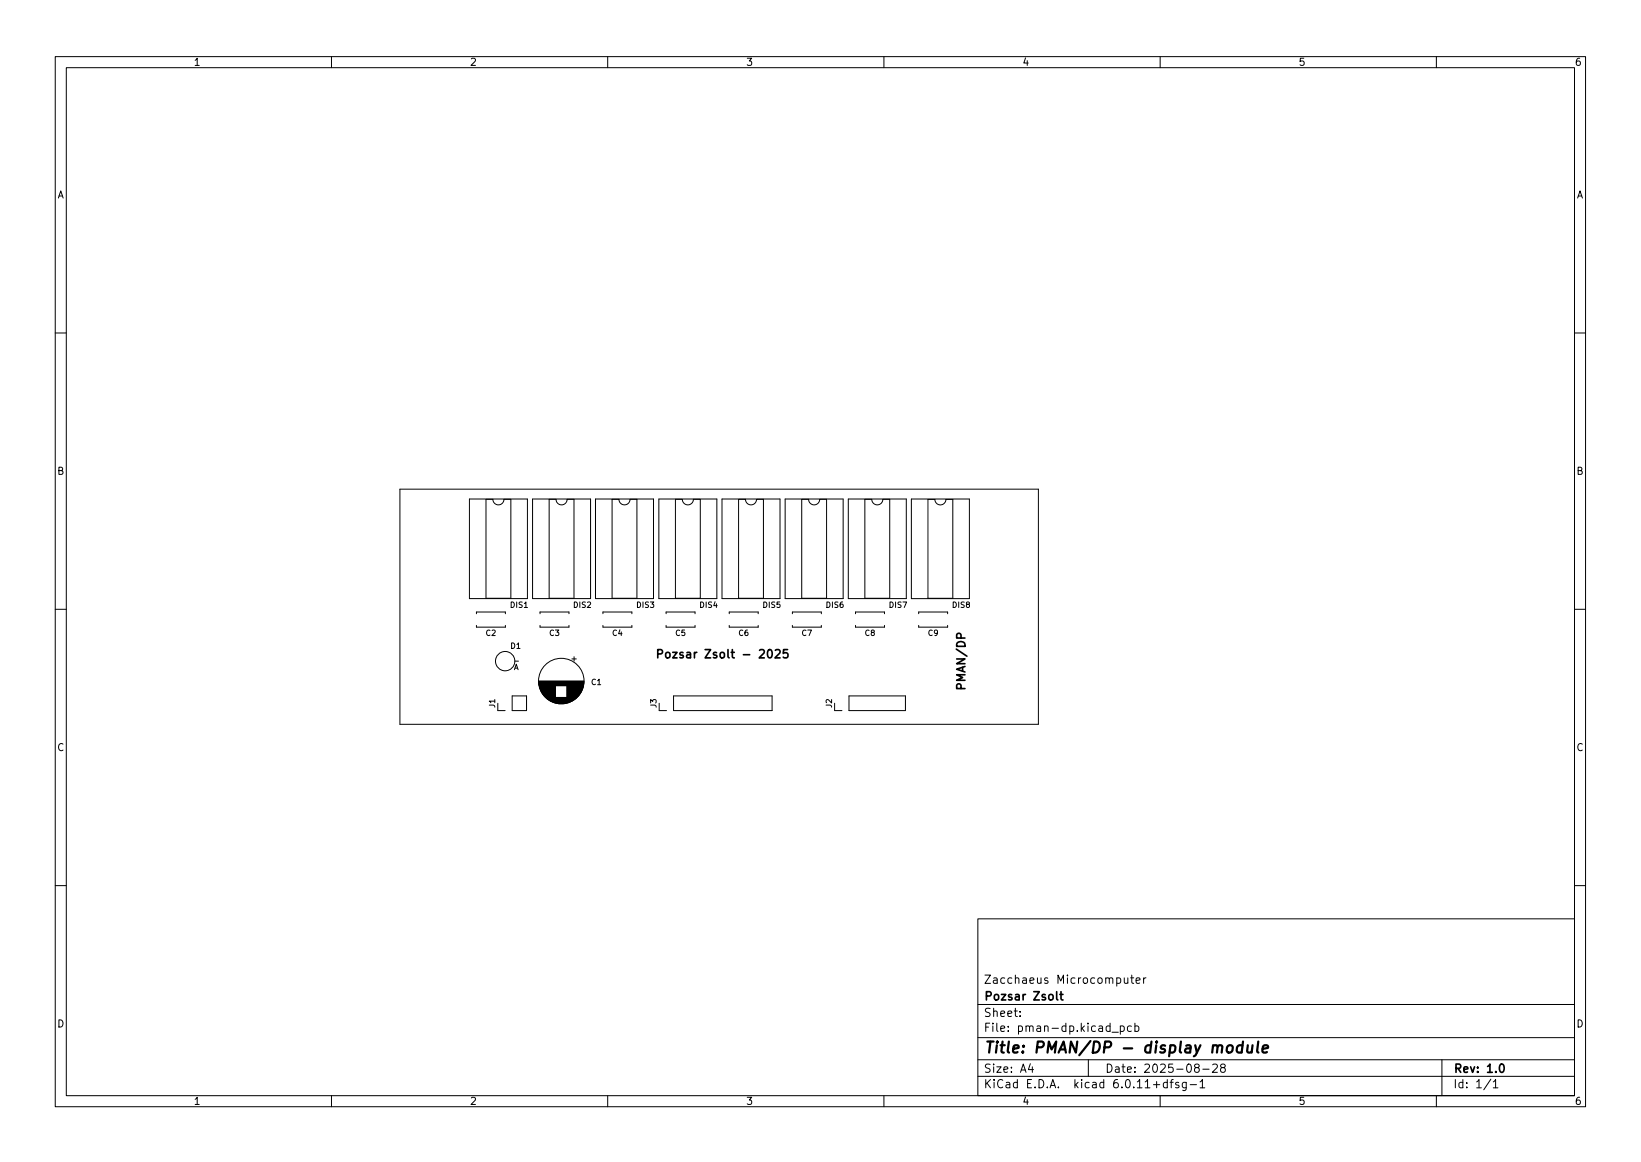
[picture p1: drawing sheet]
<svg xmlns="http://www.w3.org/2000/svg" width="297mm" height="210mm" viewBox="0 0 297 210" stroke-linecap="round" stroke-linejoin="round" font-family="sans-serif">
<defs><g id="words">
<g font-size="2.8">
<text x="178" y="191.2">Title:</text>
<text x="187.3" y="191.2">PMAN/DP</text>
<text x="203.4" y="191.2">-</text>
<text x="207.8" y="191.2">display</text>
<text x="220.3" y="191.2">module</text>
</g>
<text font-size="2.1" fill="#fff" x="118.6" y="119.6">Pozsar</text>
<g font-size="2.1">
<text x="127.6" y="119.6">Zsolt</text>
<text x="134.7" y="119.6">-</text>
<text x="138" y="119.6">2025</text>
<text x="175.2" y="125.1" transform="rotate(-90 175.2 125.1)">PMAN/DP</text>
<text x="178" y="178.5">Zacchaeus</text>
<text x="191.2" y="178.5">Microcomputer</text>
<text x="178" y="184.5">Sheet:</text>
<text x="178" y="181.5">Pozsar</text>
<text x="187" y="181.5">Zsolt</text>
<text x="178" y="187.2">File:</text>
<text x="184.4" y="187.2">pman-dp.kicad_pcb</text>
<text x="178" y="197.4">KiCad</text>
<text x="178" y="194.6">Size:</text>
<text x="184.7" y="194.6">A4</text>
<text x="185.7" y="197.4">E.D.A.</text>
<text x="194.6" y="197.4">kicad</text>
<text x="200" y="194.6">Date:</text>
<text x="201.8" y="197.4">6.0.11+dfsg-1</text>
<text x="207" y="194.6">2025-08-28</text>
<text x="263" y="194.6">Rev:</text>
<text x="263" y="197.4">Id:</text>
<text x="267.1" y="197.4">1/1</text>
<text x="269.1" y="194.6">1.0</text>
</g>
<g font-size="1.8">
<text x="35" y="12.3">1</text>
<text x="85" y="12.3">2</text>
<text x="135" y="12.3">3</text>
<text x="185" y="12.3">4</text>
<text x="235" y="12.3">5</text>
<text x="285" y="12.3">6</text>
<text x="10.4" y="36.3">A</text>
<text x="285.4" y="36.3">A</text>
<text x="10.3" y="86.3">B</text>
<text x="285.3" y="86.3">B</text>
<text x="10.3" y="136.3">C</text>
<text x="285.3" y="136.3">C</text>
<text x="10.3" y="186.3">D</text>
<text x="285.3" y="186.3">D</text>
<text x="35" y="200.3">1</text>
<text x="85" y="200.3">2</text>
<text x="135" y="200.3">3</text>
<text x="185" y="200.3">4</text>
<text x="235" y="200.3">5</text>
<text x="285" y="200.3">6</text>
</g>
<g font-size="1.4">
<text x="92.2" y="110.3">DIS1</text>
<text x="103.6" y="110.3">DIS2</text>
<text x="115.1" y="110.3">DIS3</text>
<text x="126.5" y="110.3">DIS4</text>
<text x="137.9" y="110.3">DIS5</text>
<text x="149.4" y="110.3">DIS6</text>
<text x="160.8" y="110.3">DIS7</text>
<text x="172.2" y="110.3">DIS8</text>
<text x="87.8" y="115.4">C2</text>
<text x="92.3" y="117.7">D1</text>
<text x="99.3" y="115.4">C3</text>
<text x="110.7" y="115.4">C4</text>
<text x="122.1" y="115.4">C5</text>
<text x="133.6" y="115.4">C6</text>
<text x="145" y="115.4">C7</text>
<text x="156.4" y="115.4">C8</text>
<text x="167.9" y="115.4">C9</text>
<text x="92.9" y="121.5">A</text>
<text x="106.9" y="124.2">C1</text>
<text x="89.9" y="128.2" transform="rotate(-90 89.9 128.2)">J1</text>
<text x="119.1" y="128.2" transform="rotate(-90 119.1 128.2)">J3</text>
<text x="150.9" y="128.2" transform="rotate(-90 150.9 128.2)">J2</text>
</g>
</g></defs>
<g fill="none" stroke="#000" stroke-width=".18">
<path d="M10 10.2h277v190.1h-277zM12 12.2h273v186.1h-273zM60 10.2v2M110 10.2v2M160 10.2v2M210 10.2v2M260 10.2v2M10 60.2h2M285 60.2h2M72.4 88.5h115.6v42.6h-115.6zM85 90.3h10.5v18h-10.5zM88 90.4h1.2a1 1 0 0 0 1 1 1 1 0 0 0 1-1h1.3v17.9h-4.5z"/>
<path d="M96.4 90.3h10.5v18h-10.5zM99.4 90.4h1.3a1 1 0 0 0 1 1 1 1 0 0 0 1-1h1.2v17.9h-4.5zM107.8 90.3h10.5v18h-10.5zM110.8 90.4h1.2a1 1 0 0 0 1 1 1 1 0 0 0 1-1h1.3v17.9h-4.5zM119.3 90.3h10.5v18h-10.5zM122.3 90.4h1.2a1 1 0 0 0 1 1 1 1 0 0 0 1-1h1.3v17.9h-4.5zM130.7 90.3h10.5v18h-10.5zM133.7 90.4h1.2a1 1 0 0 0 1 1 1 1 0 0 0 1-1h1.3v17.9h-4.5zM142.1 90.3h10.5v18h-10.5zM145.1 90.4h1.3a1 1 0 0 0 1 1 1 1 0 0 0 1-1h1.2v17.9h-4.5zM153.6 90.3h10.4v18h-10.4zM156.6 90.4h1.2a1 1 0 0 0 1 1 1 1 0 0 0 1-1h1.2v17.9h-4.4z"/>
<path d="M165 90.3h10.5v18h-10.5zM168 90.4h1.2a1 1 0 0 0 1 1 1 1 0 0 0 1-1h1.3v17.9h-4.5zM10 110.2h2M86.2 111.1v-.4h5.3v.4M86.2 113.2v.3h5.3v-.3M93.2 119.6h.6M97.8 113.2v.3h5.2v-.3M97.8 111.1v-.4h5.2v.4M103.5 119.2h.8M103.9 118.8v.8M109.1 113.2v.3h5.3v-.3M109.1 111.1v-.4h5.3v.4"/>
<path d="M120.6 113.2v.3h5.2v-.3M120.6 111.1v-.4h5.2v.4M132 113.2v.3h5.2v-.3M132 111.1v-.4h5.2v.4M143.4 113.2v.3h5.3v-.3M143.4 111.1v-.4h5.3v.4M154.9 113.2v.3h5.2v-.3M154.9 111.1v-.4h5.2v.4M166.3 113.2v.3h5.2v-.3M166.3 111.1v-.4h5.2v.4M285 110.2h2M90.1 128.6h1.3"/>
<path d="M92.7 125.9h2.6v2.7h-2.6zM97.5 123.3h8.2M97.5 123.2h8.2M97.5 123.4h8.2M97.5 123.5h8.2M97.5 123.6h8.2M97.5 123.7h8.2M97.6 123.8h8M97.6 123.9h8M97.6 124h8M97.6 124.1h8M97.6 124.1h3"/>
<path d="M97.6 124.2h3M97.7 124.3h2.9M97.7 124.4h2.9M97.7 124.5h2.9M97.7 124.6h2.9M97.8 124.6h2.8M97.8 124.7h2.8M97.8 124.8h2.8M97.9 124.9h2.7M97.9 125h2.7M98 125.1h2.6M98 125.2h2.6"/>
<path d="M98.1 125.3h2.5M98.1 125.4h2.5M98.2 125.4h2.4M98.2 125.5h2.4M98.2 125.6h2.4M98.3 125.6h2.3M98.3 125.7h2.3M98.4 125.7h2.2M98.4 125.8h2.2M98.5 125.9h2.1M98.6 126h2M98.7 126.1h1.9"/>
<path d="M98.7 126.2h1.9M98.8 126.2h5.6M98.9 126.3h5.4M98.9 126.4h5.4M99 126.4h5.2M99.1 126.5h5M99.2 126.6h4.8M99.3 126.6h4.6M99.4 126.7h4.4M99.5 126.8h4.2M99.6 126.8h4M99.7 126.9h3.8"/>
<path d="M99.8 126.9h3.6M99.9 127h3.4M100 127h3.2M100.1 127.1h3M100.3 127.1h2.6M100.4 127.2h2.4M100.5 127.2h2.2M100.7 127.2h1.8M100.8 127.3h1.6M101.1 127.3h1M102.6 126h2M102.6 125.9h2.1"/>
<path d="M102.6 125.1h2.6M102.6 124.8h2.8M102.6 126.1h1.9M102.6 125.7h2.3M102.6 124.9h2.7M102.6 125.5h2.4M102.6 124.6h2.8M102.6 125.8h2.2M102.6 124.5h2.9M102.6 124.3h2.9M102.6 124.2h3M102.6 124.7h2.8"/>
<path d="M102.6 126.2h1.9M102.6 125.7h2.2M102.6 124.4h2.9M102.6 124.1h3M102.6 125h2.7M102.6 125.4h2.5M102.6 125.6h2.4M102.6 125.2h2.6M102.6 125.4h2.4M102.6 125.3h2.5M104.7 125.9l-2.1 .1M104.9 125.6h-2.3"/>
<path d="M105.2 125.2l-2.6 .1M105.3 124.9l-2.7 .1M105.5 124.6h-2.9M105.6 124.2h-3M119.3 128.6h1.3M121.9 125.9h17.9v2.7h-17.9zM151.1 128.6h1.3M153.7 125.9h10.2v2.7h-10.2zM10 160.2h2M177 166.3h108v32h-108zM189.6 177l-.3-.1-.2 .2v.3l.5 .1v.4h-.5M205.6 177.4l.8-.1-.1-.3-.4-.1-.3 .2 .1 .8h.6"/>
<path d="M207 176.9v1M207.4 176.9l-.3 .1-.1 .2M285 160.2h2M60 198.3v2M110 198.3v2M160 198.3v2M177 194.8h108M177 191.8h108M177 187.8h108M177 181.8h108M182.5 186.5v.1M182.5 185.7v.1"/>
<path d="M184.6 183.8v.1M184.6 183v.1M197 191.8v3M202.8 185.7l.4-.1 .3 .3v.4l-.1 .3h-.6M204.8 185.7l-.4-.1-.3 .3v.4l.1 .3h.6M205.4 185.7l.5-.1 .2 .3v.4l-.1 .3h-.6M205.4 185.1v1.5M210 198.3v2M215.4 196.3h1.2M217.2 195.8l.4-.5v1.5M217.2 196.8h.9M217.7 193.5h1.2"/>
<path d="M219.5 192.7l.6-.2 .2 .2 .1 .3-1 1h1M221.2 193.2l-.3-.3 .1-.2 .2-.2 .4 .1 .2 .2-.1 .2-.6 .2-.2 .3 .1 .4 .2 .1h.3l.3-.3-.1-.4-.2-.1M260 198.3v2M261 191.8v6.5M270.3 195.8l.4-.5v1.5M270.3 196.8h.8"/>
<circle cx="91.4" cy="119.6" r="1.75"/>
<circle cx="101.6" cy="123.2" r="4.1"/>
</g>
<path d="M219.6 189.1l-.2 1.4" fill="none" stroke="#000" stroke-width=".4"/>
<path d="M126.1 118l-.3 .1-.1 .2M174 115.4l-.1-.7-.2-.1-.4 .1-.1 .2v.5h1.5M185.6 179.9l-.3 .1-.1 .2" fill="none" stroke="#000" stroke-width=".3"/>
<g fill="#fff" stroke="#fff" stroke-width=".18">
<circle cx="113" cy="95.5" r=".2"/>
<circle cx="124.5" cy="98" r=".2"/>
<circle cx="88.9" cy="115.8" r=".2"/>
<circle cx="134.6" cy="115.8" r=".2"/>
<circle cx="152.4" cy="115.8" r=".2"/>
<circle cx="123.2" cy="100.6" r=".2"/>
<circle cx="100.3" cy="100.6" r=".2"/>
<circle cx="90.2" cy="100.6" r=".2"/>
<circle cx="111.8" cy="100.6" r=".2"/>
<circle cx="101.6" cy="93" r=".2"/>
<circle cx="158.7" cy="122.2" r=".2"/>
<circle cx="158.7" cy="95.5" r=".2"/>
<circle cx="170.2" cy="123.4" r=".2"/>
<circle cx="170.2" cy="98" r=".2"/>
<circle cx="146" cy="100.6" r=".2"/>
<circle cx="168.9" cy="100.6" r=".2"/>
<circle cx="157.5" cy="100.6" r=".2"/>
<circle cx="135.9" cy="100.6" r=".2"/>
<circle cx="147.3" cy="93" r=".2"/>
<circle cx="146" cy="117.1" r=".2"/>
<circle cx="100.3" cy="117.1" r=".2"/>
<circle cx="154.9" cy="117.1" r=".2"/>
<circle cx="111.8" cy="118.4" r=".2"/>
<circle cx="157.5" cy="118.4" r=".2"/>
<circle cx="160" cy="119.6" r=".2"/>
<circle cx="168.9" cy="119.6" r=".2"/>
<circle cx="91.4" cy="127.2" r=".5"/>
<circle cx="94" cy="127.2" r=".5"/>
<circle cx="97.8" cy="91.7" r=".4"/>
<circle cx="97.8" cy="94.2" r=".4"/>
<circle cx="97.8" cy="96.8" r=".4"/>
<circle cx="97.8" cy="99.3" r=".4"/>
<circle cx="97.8" cy="101.8" r=".4"/>
<circle cx="97.8" cy="104.4" r=".4"/>
<circle cx="97.8" cy="106.9" r=".4"/>
<circle cx="105.5" cy="106.9" r=".4"/>
<circle cx="105.5" cy="104.4" r=".4"/>
<circle cx="105.5" cy="101.8" r=".4"/>
<circle cx="105.5" cy="99.3" r=".4"/>
<circle cx="105.5" cy="96.8" r=".4"/>
<circle cx="105.5" cy="94.2" r=".4"/>
<circle cx="105.5" cy="91.7" r=".4"/>
<circle cx="86.4" cy="112.1" r=".4"/>
<circle cx="91.4" cy="112.1" r=".4"/>
<circle cx="120.7" cy="91.7" r=".4"/>
<circle cx="120.7" cy="94.2" r=".4"/>
<circle cx="120.7" cy="96.8" r=".4"/>
<circle cx="120.7" cy="99.3" r=".4"/>
<circle cx="120.7" cy="101.8" r=".4"/>
<circle cx="120.7" cy="104.4" r=".4"/>
<circle cx="120.7" cy="106.9" r=".4"/>
<circle cx="128.3" cy="106.9" r=".4"/>
<circle cx="128.3" cy="104.4" r=".4"/>
<circle cx="128.3" cy="101.8" r=".4"/>
<circle cx="128.3" cy="99.3" r=".4"/>
<circle cx="128.3" cy="96.8" r=".4"/>
<circle cx="128.3" cy="94.2" r=".4"/>
<circle cx="128.3" cy="91.7" r=".4"/>
<circle cx="86.4" cy="91.7" r=".4"/>
<circle cx="86.4" cy="94.2" r=".4"/>
<circle cx="86.4" cy="96.8" r=".4"/>
<circle cx="86.4" cy="99.3" r=".4"/>
<circle cx="86.4" cy="101.8" r=".4"/>
<circle cx="86.4" cy="104.4" r=".4"/>
<circle cx="86.4" cy="106.9" r=".4"/>
<circle cx="94" cy="106.9" r=".4"/>
<circle cx="94" cy="104.4" r=".4"/>
<circle cx="94" cy="101.8" r=".4"/>
<circle cx="94" cy="99.3" r=".4"/>
<circle cx="94" cy="96.8" r=".4"/>
<circle cx="94" cy="94.2" r=".4"/>
<circle cx="94" cy="91.7" r=".4"/>
<circle cx="143.6" cy="112.1" r=".4"/>
<circle cx="148.6" cy="112.1" r=".4"/>
<circle cx="120.7" cy="112.1" r=".4"/>
<circle cx="125.7" cy="112.1" r=".4"/>
<circle cx="132.1" cy="112.1" r=".4"/>
<circle cx="137.1" cy="112.1" r=".4"/>
<circle cx="120.6" cy="127.2" r=".5"/>
<circle cx="123.2" cy="127.2" r=".5"/>
<circle cx="125.7" cy="127.2" r=".5"/>
<circle cx="128.3" cy="127.2" r=".5"/>
<circle cx="130.8" cy="127.2" r=".5"/>
<circle cx="133.3" cy="127.2" r=".5"/>
<circle cx="135.9" cy="127.2" r=".5"/>
<circle cx="138.4" cy="127.2" r=".5"/>
<circle cx="101.6" cy="121.3" r=".4"/>
<circle cx="101.6" cy="125.1" r=".4"/>
<circle cx="132.1" cy="91.7" r=".4"/>
<circle cx="132.1" cy="94.2" r=".4"/>
<circle cx="132.1" cy="96.8" r=".4"/>
<circle cx="132.1" cy="99.3" r=".4"/>
<circle cx="132.1" cy="101.8" r=".4"/>
<circle cx="132.1" cy="104.4" r=".4"/>
<circle cx="132.1" cy="106.9" r=".4"/>
<circle cx="139.7" cy="106.9" r=".4"/>
<circle cx="139.7" cy="104.4" r=".4"/>
<circle cx="139.7" cy="101.8" r=".4"/>
<circle cx="139.7" cy="99.3" r=".4"/>
<circle cx="139.7" cy="96.8" r=".4"/>
<circle cx="139.7" cy="94.2" r=".4"/>
<circle cx="139.7" cy="91.7" r=".4"/>
<circle cx="166.4" cy="112.1" r=".4"/>
<circle cx="171.4" cy="112.1" r=".4"/>
<circle cx="143.6" cy="91.7" r=".4"/>
<circle cx="143.6" cy="94.2" r=".4"/>
<circle cx="143.6" cy="96.8" r=".4"/>
<circle cx="143.6" cy="99.3" r=".4"/>
<circle cx="143.6" cy="101.8" r=".4"/>
<circle cx="143.6" cy="104.4" r=".4"/>
<circle cx="143.6" cy="106.9" r=".4"/>
<circle cx="151.2" cy="106.9" r=".4"/>
<circle cx="151.2" cy="104.4" r=".4"/>
<circle cx="151.2" cy="101.8" r=".4"/>
<circle cx="151.2" cy="99.3" r=".4"/>
<circle cx="151.2" cy="96.8" r=".4"/>
<circle cx="151.2" cy="94.2" r=".4"/>
<circle cx="151.2" cy="91.7" r=".4"/>
<circle cx="97.9" cy="112.1" r=".4"/>
<circle cx="102.9" cy="112.1" r=".4"/>
<circle cx="109.2" cy="91.7" r=".4"/>
<circle cx="109.2" cy="94.2" r=".4"/>
<circle cx="109.2" cy="96.8" r=".4"/>
<circle cx="109.2" cy="99.3" r=".4"/>
<circle cx="109.2" cy="101.8" r=".4"/>
<circle cx="109.2" cy="104.4" r=".4"/>
<circle cx="109.2" cy="106.9" r=".4"/>
<circle cx="116.9" cy="106.9" r=".4"/>
<circle cx="116.9" cy="104.4" r=".4"/>
<circle cx="116.9" cy="101.8" r=".4"/>
<circle cx="116.9" cy="99.3" r=".4"/>
<circle cx="116.9" cy="96.8" r=".4"/>
<circle cx="116.9" cy="94.2" r=".4"/>
<circle cx="116.9" cy="91.7" r=".4"/>
<circle cx="166.4" cy="91.7" r=".4"/>
<circle cx="166.4" cy="94.2" r=".4"/>
<circle cx="166.4" cy="96.8" r=".4"/>
<circle cx="166.4" cy="99.3" r=".4"/>
<circle cx="166.4" cy="101.8" r=".4"/>
<circle cx="166.4" cy="104.4" r=".4"/>
<circle cx="166.4" cy="106.9" r=".4"/>
<circle cx="174" cy="106.9" r=".4"/>
<circle cx="174" cy="104.4" r=".4"/>
<circle cx="174" cy="101.8" r=".4"/>
<circle cx="174" cy="99.3" r=".4"/>
<circle cx="174" cy="96.8" r=".4"/>
<circle cx="174" cy="94.2" r=".4"/>
<circle cx="174" cy="91.7" r=".4"/>
<circle cx="109.3" cy="112.1" r=".4"/>
<circle cx="114.3" cy="112.1" r=".4"/>
<circle cx="152.4" cy="127.2" r=".5"/>
<circle cx="154.9" cy="127.2" r=".5"/>
<circle cx="157.5" cy="127.2" r=".5"/>
<circle cx="160" cy="127.2" r=".5"/>
<circle cx="162.6" cy="127.2" r=".5"/>
<circle cx="155" cy="112.1" r=".4"/>
<circle cx="160" cy="112.1" r=".4"/>
<circle cx="91.4" cy="119.6" r=".55"/>
<circle cx="95.3" cy="119.6" r=".55"/>
<circle cx="155" cy="91.7" r=".4"/>
<circle cx="155" cy="94.2" r=".4"/>
<circle cx="155" cy="96.8" r=".4"/>
<circle cx="155" cy="99.3" r=".4"/>
<circle cx="155" cy="101.8" r=".4"/>
<circle cx="155" cy="104.4" r=".4"/>
<circle cx="155" cy="106.9" r=".4"/>
<circle cx="162.6" cy="106.9" r=".4"/>
<circle cx="162.6" cy="104.4" r=".4"/>
<circle cx="162.6" cy="101.8" r=".4"/>
<circle cx="162.6" cy="99.3" r=".4"/>
<circle cx="162.6" cy="96.8" r=".4"/>
<circle cx="162.6" cy="94.2" r=".4"/>
<circle cx="162.6" cy="91.7" r=".4"/>
</g>
<path d="M77.5 96.5v4.3M182.9 96.5v4.3" fill="none" stroke="#fff" stroke-width="3.7"/>
<use href="#words"/>
</svg>
